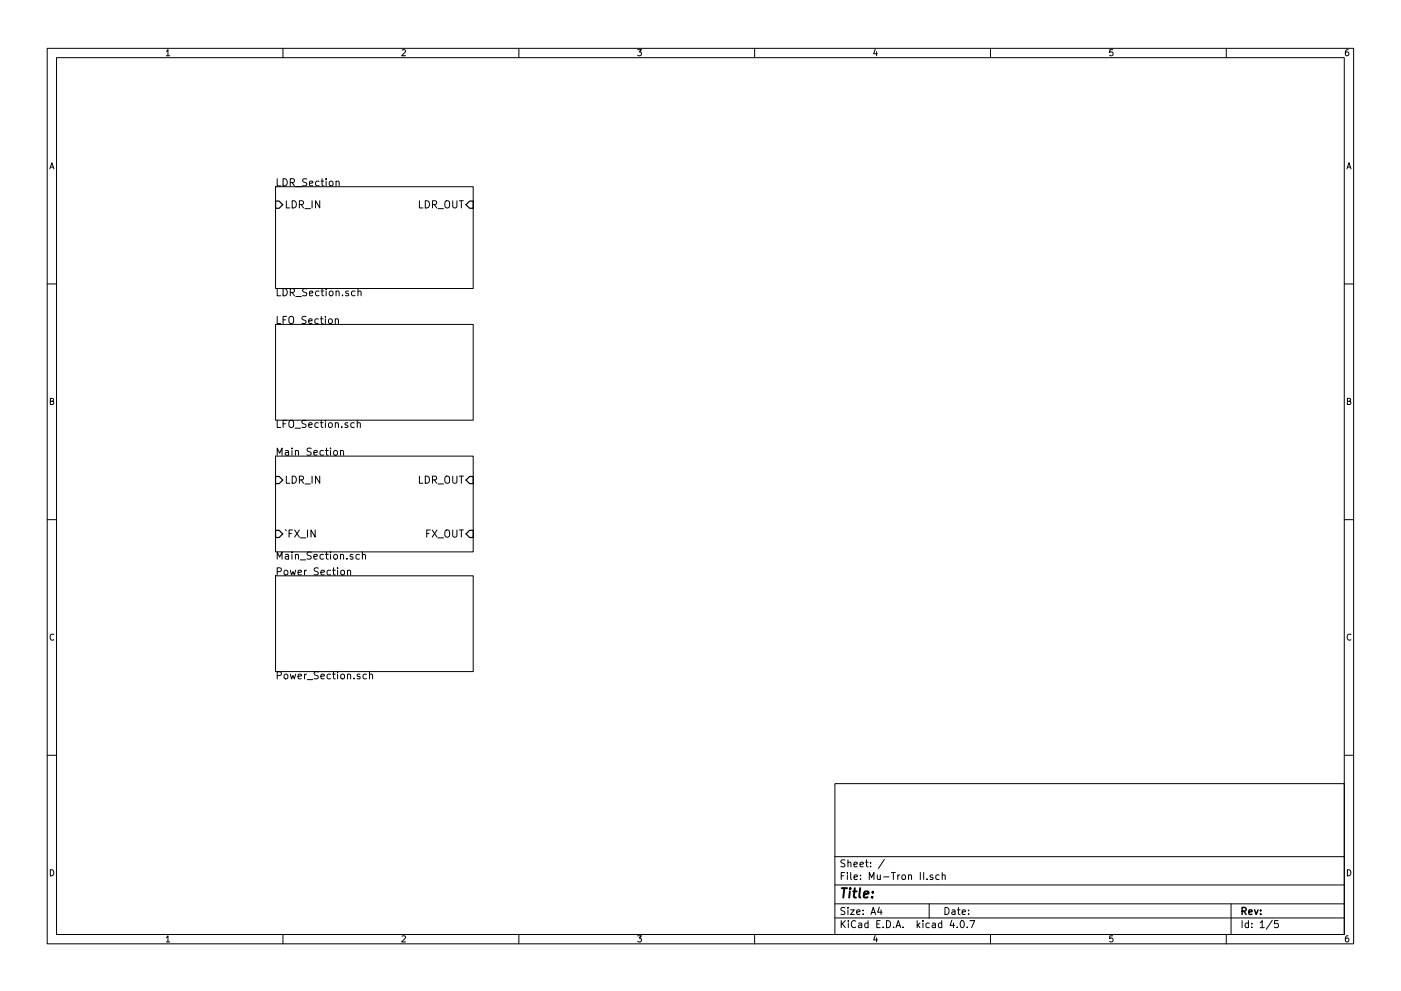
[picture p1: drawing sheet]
<svg xmlns="http://www.w3.org/2000/svg" width="297mm" height="210mm" viewBox="0 0 297 210" stroke-linecap="round" stroke-linejoin="round" font-family="sans-serif">
<g fill="none" stroke="#000" stroke-width=".21">
<path d="M10 10.3h277v189.9h-277zM12 12.2h273v186.1h-273zM35.3 10.9l.3-.4v1.3M35.3 11.8h.7M60 10.3v1.9M85.2 10.6l.5-.1 .3 .4-.8 .9h.8M110 10.3v1.9M135.2 10.5h.8l-.4 .5 .3 .1 .1 .2-.1 .4-.2 .1-.5-.1M160 10.3v1.9M185.5 10.5l-.3 .9h.8M185.9 11v.8M210 10.3v1.9"/>
<path d="M235.9 10.5h-.6v.6h.6l.1 .5-.3 .2-.4-.1M260 10.3v1.9M285.9 10.5l-.4 .1-.2 .2-.1 .8 .3 .2 .4-.1 .1-.4-.1-.2-.4-.1-.3 .3M10.6 35.8l.4-1.3 .4 1.3M10.7 35.5h.6M58.4 39.6h41.9v21.6h-41.9zM58.8 37.9v1.5h.7M60 37.9a.77 .77 0 0 1 .9 .8 .77 .77 0 0 1-.9 .7zM61.5 38.7h.8l.1-.3v-.3l-.3-.2h-.6v1.5M61.9 38.7l.5 .7M62.7 39.6h1.2M65 38l-.5-.1-.3 .3 .1 .4 .7 .3v.4l-.3 .1h-.5"/>
<path d="M65.6 38.9l.7-.1v-.3l-.5-.1-.2 .3 .1 .7h.6M67.6 38.5l-.4-.1-.3 .3 .2 .7h.5M68.1 38.4h.6M68.3 37.9v1.3l.4 .2M69.1 37.9v.2M69.1 38.4v1M70 38.5l.3-.1 .3 .3v.5l-.3 .2-.5-.2zM71.2 38.6l.1-.1a.36 .36 0 0 1 .6 .2v.7M71.2 38.4v1M285.6 35.8l.4-1.3 .4 1.3M285.7 35.5h.6M60.7 42.6v1.5h.7"/>
<path d="M62 42.6a.77 .77 0 0 1 .8 .8 .77 .77 0 0 1-.8 .7zM63.5 43.4l.7-.1 .2-.2-.1-.4-.2-.1h-.6v1.5M63.9 43.4l.5 .7M64.6 44.3h1.2M66.2 42.6v1.5M67.8 42.6v1.5l-.9-1.5v1.5M88.9 42.6v1.5h.8M90.2 42.6a.77 .77 0 0 1 .9 .8 .77 .77 0 0 1-.9 .7zM91.7 43.4l.7-.1 .2-.2-.1-.4-.2-.1h-.6v1.5M92.1 43.4l.5 .7M92.9 44.3h1.1M94.4 42.8a.5 .5 0 0 1 .6-.2 .5 .5 0 0 1 .3 .5v.8l-.3 .2a.53 .53 0 0 1-.7-.5z"/>
<path d="M96 42.6v1.2l.3 .3h.3l.3-.3v-1.2M97.4 42.6h.8M97.8 42.6v1.5M10 60.2h2M58.4 68.8h41.9v20.3h-41.9zM58.8 61.2v1.6h.7M58.8 67.1v1.6h.7M60 61.2a.77 .77 0 0 1 .9 .8 .77 .77 0 0 1-.9 .8zM60 67.9h.5M60.8 67.1h-.8v1.6M61.5 67.2a.5 .5 0 0 1 .5 0 .5 .5 0 0 1 .3 .4l-.1 .8-.3 .3a.53 .53 0 0 1-.7-.6v-.5zM61.5 62h.8l.1-.3v-.3l-.3-.2h-.6v1.6"/>
<path d="M61.9 62l.5 .8M62.7 62.9h1.2M64.9 67.2l-.6-.1-.3 .3 .2 .4 .6 .3v.4l-.2 .2-.6-.1M65 61.3l-.5-.1-.3 .3 .1 .4 .7 .3v.4l-.3 .2-.5-.1M65.5 68.1l.7-.1-.1-.3-.4-.1-.2 .3v.7h.6M65.6 62.2l.7-.1v-.3l-.5-.1-.2 .3 .1 .7h.6M67.5 67.7l-.4-.1-.3 .3 .1 .7h.6M67.6 61.8l-.4-.1-.3 .3 .2 .7h.5M67.9 67.6h.6M68.1 61.7h.6M68.1 67.1v1.3l.4 .3M68.3 61.2v1.4l.4 .2"/>
<path d="M69 67.1v.2M69 67.6v1.1M69.1 61.2v.2M69.1 61.7v1.1M69.7 67.8l.3-.2 .4 .2 .1 .6-.2 .2-.3 .1-.3-.2zM69.9 61.9l.2-.2 .4 .2 .1 .6-.1 .2-.4 .1-.2-.2zM71.1 67.8l.1-.1a.36 .36 0 0 1 .6 .2v.8M71.1 67.6v1.1M71.2 61.9l.1-.1a.36 .36 0 0 1 .6 .2v.8M71.2 61.7v1.1M72.6 62.6v.2M73.9 61.8l-.4-.1-.2 .3 .1 .2 .5 .1v.4h-.6"/>
<path d="M75.3 61.8l-.5-.1-.3 .3 .2 .7h.6M75.9 61.9l.1-.1a.36 .36 0 0 1 .6 .2v.8M75.9 61.2v1.6M285 60.2h2M10.7 85.1h.5l.1-.5-.6-.1v1.3h.5l.2-.4-.3-.3M58.4 96.8h41.9v20.3h-41.9zM58.8 89.2v1.5h.7M58.8 96.6v-1.5l.5 1.1 .5-1.1v1.5M60 89.9h.5M60.5 95.7h.6l.1 .9M60.8 89.2h-.8v1.5M61.2 95.9l-.7 .2a.3 .3 0 0 0 .2 .5l.5-.1"/>
<path d="M61.3 89.4a.5 .5 0 0 1 .6-.2 .5 .5 0 0 1 .4 .5l-.1 .8-.3 .2a.53 .53 0 0 1-.7-.5zM61.9 95.1v.1M61.9 95.6v1M62.6 90.9h1.1M62.6 95.7h.1a.36 .36 0 0 1 .6 .1v.8M62.6 95.6v1M64.9 89.2h-.6l-.3 .3 .2 .3 .6 .3v.4l-.2 .2-.6-.1M65.5 90.2l.7-.2-.1-.2-.4-.1-.2 .2v.7h.6M66 95.1h-.6l-.3 .3 .2 .3 .6 .3v.4l-.2 .2-.6-.1M66.5 96.1l.8-.2-.1-.2-.4-.1-.3 .2 .1 .7h.6M67.5 89.8l-.4-.1-.3 .3 .1 .6h.6M67.9 89.7h.6"/>
<path d="M68.1 89.2v1.3l.4 .2M68.6 95.7l-.5-.1-.3 .3 .2 .6h.6M69 89.2v.1M69 89.7v1M69 95.6h.6M69.2 95.1v1.3l.4 .2M69.7 89.8l.3-.1 .4 .1 .1 .6-.2 .2-.3 .1-.3-.2zM70.1 95.1v.1M70.1 95.6v1M70.8 95.7l.2-.1 .5 .1 .1 .6-.2 .2-.4 .1-.2-.2zM71.1 89.8h.1a.36 .36 0 0 1 .6 .1v.8M71.1 89.7v1"/>
<path d="M72.2 95.7h.1a.36 .36 0 0 1 .5 .1v.8M72.2 95.6v1M72.5 90.5v.2M73.7 89.8l-.3-.1-.3 .2 .1 .2 .5 .2v.3h-.6M75.1 89.8l-.4-.1-.3 .3 .1 .6h.6M75.7 89.8h.1a.36 .36 0 0 1 .6 .1v.8M75.7 89.2v1.5M285.7 85.1h.5l.1-.5-.6-.1v1.3h.5l.2-.4-.3-.3M10 110.3h2M58.8 118.6v-1.5l.5 1.1 .5-1.1v1.5M60.5 112.4l.2 .2M60.5 117.7h.6l.1 .9"/>
<path d="M60.7 101v1.5h.7M61.2 118l-.7 .1a.3 .3 0 0 0 .2 .5h.5M61.3 113.2h.5M61.9 117.1v.2M61.9 117.6v1M62 101a.77 .77 0 0 1 .8 .8 .77 .77 0 0 1-.8 .7zM62 112.4h-.7v1.6M62.5 112.4l1 1.6M62.6 117.8l.1-.1a.36 .36 0 0 1 .6 .2v.7M62.6 117.6v1M63.5 101.8l.7-.1 .2-.2-.1-.3-.2-.2h-.6v1.5M63.5 112.4l-1 1.6"/>
<path d="M63.7 118.8h1.1M63.7 114.1h1.1M63.9 101.8l.5 .7M64.6 102.7h1.2M65.2 112.4v1.6M66 117.2l-.6-.1-.3 .3 .2 .4 .6 .3v.4l-.2 .1h-.6M66.2 101v1.5M66.5 118.1l.8-.1-.1-.3-.4-.1-.3 .3 .1 .7h.6M66.8 112.4v1.6l-.9-1.6v1.6M67.8 101v1.5l-.9-1.5v1.5M68.6 117.7l-.5-.1-.3 .3 .2 .7h.6M69 117.6h.6"/>
<path d="M69.2 117.1v1.3l.4 .2M70.1 117.1v.2M70.1 117.6v1M70.8 117.8l.2-.2 .5 .2 .1 .6-.2 .2h-.4l-.2-.1zM72.2 117.8l.1-.1a.36 .36 0 0 1 .5 .2v.7M72.2 117.6v1M73.6 118.5v.1M74.8 117.7l-.4-.1-.2 .3 .1 .2 .5 .1v.4h-.6M76.2 117.7l-.4-.1-.3 .3 .1 .7h.6M76.8 117.8l.1-.1a.36 .36 0 0 1 .6 .2v.7M76.8 117.1v1.5M88.9 101v1.5h.8"/>
<path d="M90.2 101a.77 .77 0 0 1 .9 .8 .77 .77 0 0 1-.9 .7zM90.5 113.2h.5M91.2 112.4h-.7v1.6M91.6 112.4l1.1 1.6M91.7 101.8l.7-.1 .2-.2-.1-.3-.2-.2h-.6v1.5M92.1 101.8l.5 .7M92.7 112.4l-1.1 1.6M92.9 114.1h1.1M92.9 102.7h1.1M94.4 112.7a.5 .5 0 0 1 .6-.3 .5 .5 0 0 1 .3 .5v.9l-.3 .2a.53 .53 0 0 1-.7-.5zM94.4 101.2a.5 .5 0 0 1 .6-.2 .5 .5 0 0 1 .3 .5v.8l-.3 .2a.53 .53 0 0 1-.7-.5zM96 112.4v1.3l.3 .3h.3l.3-.3v-1.3"/>
<path d="M96 101v1.3l.3 .2h.3l.3-.2v-1.3M97.4 112.4h.8M97.4 101h.8M97.8 101v1.5M97.8 112.4v1.6M285 110.3h2M11.4 134.6a.58 .58 0 0 0-.8 .6 .58 .58 0 0 0 .8 .5M58.4 122.2h41.9v20.3h-41.9zM58.8 121.3l.7-.1 .2-.2-.1-.4-.2-.1h-.6v1.5M60.4 121.1l.3-.1 .3 .3v.4l-.3 .3-.5-.3zM61.5 121l.3 1 .3-.7 .3 .7 .3-1M63.2 121.5l.7-.2v-.2l-.5-.1-.2 .2 .1 .7h.6"/>
<path d="M64.6 121v1M65 121l-.4 .3M67.5 120.5h-.6l-.2 .1v.5l.6 .2 .2 .4-.3 .3-.6-.1M68 121.5l.8-.2-.1-.2-.4-.1-.3 .2 .1 .7h.6M70.1 121.1l-.5-.1-.3 .3 .2 .6h.6M70.5 121h.6M70.7 120.5v1.3l.4 .2M71.6 120.5v.1M71.6 121v1M72.3 121.1l.2-.1 .5 .1 .1 .6-.2 .2-.4 .1-.2-.2zM73.7 121.1h.1a.36 .36 0 0 1 .5 .1v.8M73.7 121v1"/>
<path d="M286.4 134.6a.58 .58 0 0 0-.8 .6 .58 .58 0 0 0 .8 .5M58.8 143.3h.7l.2-.3-.1-.3-.2-.2h-.6v1.5M60.4 143.1l.3-.1 .3 .3v.5l-.3 .2-.5-.2zM61.5 143l.3 1 .3-.7 .3 .7 .3-1M63.2 143.5l.7-.1v-.3l-.5-.1-.2 .3 .1 .7h.6M64.6 143v1M65 143l-.4 .3M65.2 144.2h1.1M67.5 142.6l-.6-.1-.3 .3 .2 .4 .6 .3v.4l-.2 .1h-.6M68 143.5l.8-.1-.1-.3-.4-.1-.3 .3 .1 .7h.6M70.1 143.1l-.5-.1-.3 .3 .2 .7h.6M70.5 143h.6"/>
<path d="M70.7 142.5v1.3l.4 .2M71.6 142.5v.2M71.6 143v1M72.4 143.1l.3-.1 .4 .3v.5l-.4 .2-.5-.2zM73.7 143.2l.1-.1a.36 .36 0 0 1 .5 .2v.7M73.7 143v1M75.1 143.9v.1M76.3 143.1l-.4-.1-.2 .3 .1 .2 .5 .1v.4h-.6M77.7 143.1l-.4-.1-.3 .3 .1 .7h.6M78.3 143.2l.1-.1a.36 .36 0 0 1 .6 .2v.7M78.3 142.5v1.5M10 160.2h2"/>
<path d="M177 166.3h108v32h-108zM285 160.2h2M10.7 184.5a.65 .65 0 0 1 .7 .7 .65 .65 0 0 1-.7 .6zM35.3 198.9l.3-.4v1.3M35.3 199.8h.7M60 198.3v1.9M85.2 198.6l.5-.1 .3 .4-.8 .9h.8M110 198.3v1.9M135.2 198.5h.8l-.4 .5 .3 .1 .1 .2-.1 .4-.2 .1-.5-.1M160 198.3v1.9M177 194.8h108M177 191.8h108"/>
<path d="M177 187.8h108M177 181.8h108M178.4 195.3v1.5M178.4 185.8h.5M178.6 196l.6 .8M179.1 185.1h-.7v1.5M179.1 192.6l-.5-.1-.3 .3 .1 .3 .7 .4v.4l-.2 .1-.6-.1M179.1 182.5l-.5-.1-.3 .3 .1 .3 .7 .4v.4l-.2 .1-.6-.1M179.2 195.3l-.8 .9M179.7 185.1v.2M179.7 185.6v1M179.8 192.5v.2"/>
<path d="M179.8 183.1l.2-.2 .4 .1v.9M179.8 182.4v1.5M179.8 193v1M179.9 195.3v.2M179.9 195.8v1M180.3 193h.8l-.8 1h.8M180.4 185.1v1.3l.2 .2M181.1 183.4l.7-.1-.1-.3-.4-.1-.2 .2v.7h.6M181.1 186.1l.7-.1-.1-.3-.4-.1-.2 .2 .1 .7h.5M181.4 195.5a.71 .71 0 0 0-1 .5 .71 .71 0 0 0 .8 .8l.2-.1M181.6 193.5l.7-.1v-.3l-.4-.1-.3 .2 .1 .7h.6M182.1 195.9h.6v.9"/>
<path d="M182.3 183.4l.8-.1-.1-.3-.4-.1-.3 .2 .1 .7h.6M182.4 186.5v.1M182.4 185.7v.1M182.7 196.2l-.7 .3 .2 .3 .5-.1M183 193.9v.1M183 193.1v.1M183.5 182.9h.6M183.7 182.4v1.3l.4 .2M184 195.9l-.4-.1-.3 .3 .1 .6 .2 .1 .4-.1M184 195.3v1.5M184.3 186.6v-1.5l.5 1.1 .5-1.1v1.5M184.6 183.8v.1"/>
<path d="M184.6 183v.1M184.7 194l.4-1.5 .5 1.5M184.8 193.6h.7M185.5 198.5l-.3 .9h.8M185.9 199v.8M185.9 196h.5M186 185.6l.1 .9 .3 .1 .2-.1M186.4 192.5l-.3 1h.9M186.6 195.3h-.7v1.5h.7M186.6 185.6v1M186.8 193v1M187.2 196.7v.1"/>
<path d="M187.4 186h1.1M187.5 182.3l-1.3 2M188 195.3a.76 .76 0 0 1 .8 .8 .76 .76 0 0 1-.8 .7zM189 185.1h.8M189.4 185.1v1.5M189.5 196.7v.1M190 196.8l.4-1.5 .6 1.5M190.1 196.4h.7M190.3 185.6v1M190.8 185.6l-.5 .3M191.3 185.7l.2-.1 .4 .1 .1 .6-.1 .2-.4 .1-.2-.1zM191.5 196.7v.1"/>
<path d="M192.6 185.7l.2-.1 .4 .1 .1 .9M192.6 185.6v1M194.5 195.3v1.5M194.6 196.3l.4 .5M195 195.8l-.5 .6M195.1 185.1v1.5M195.7 195.3v.2M195.7 195.8v1M195.8 185.1v1.5M196.5 186.5v.1M197 191.8v3M197 195.9l-.4-.1-.3 .3 .1 .6 .2 .1 .4-.1"/>
<path d="M197.7 195.9h.6v.9M197.8 185.7l-.4-.1-.2 .2 .1 .2 .5 .2v.3h-.6M198.3 196.2l-.7 .3 .2 .3 .5-.1M199.1 185.7l-.4-.1-.3 .3 .1 .6 .2 .1 .4-.1M199.7 195.9l-.5-.1-.2 .3v.6l.2 .1 .5-.1M199.7 195.3v1.5M199.8 185.7l.2-.1 .4 .1v.9M199.8 185.1v1.5M200.4 192.5a.76 .76 0 0 1 .8 .8 .76 .76 0 0 1-.8 .7zM201.8 195.2l-.4 1.1h1M201.9 193.1h.5l.1 .9M202.2 195.8v1"/>
<path d="M202.5 193.4l-.7 .3 .2 .3 .5-.1M202.9 196.7v.1M203 193h.6M203.2 192.5v1.3l.4 .2M203.8 195.4l.1-.1a.8 .8 0 0 1 .6 .8 .8 .8 0 0 1-.6 .7 .97 .97 0 0 1-.1-1.4zM204 193.5l.7-.1-.1-.3-.4-.1-.2 .2 .1 .7h.5M205.1 196.7v.1M205.4 193.9v.1M205.4 193.1v.1M205.6 195.3h1.1l-.7 1.5M210 198.3v1.9M235.9 198.5h-.6v.7l.6-.1 .1 .5-.3 .2-.4-.1"/>
<path d="M260 198.3v1.9M261 191.8v6.5M263.3 195.3v1.5M264.7 195.9l-.4-.1-.3 .3 .1 .6 .2 .1 .4-.1M264.7 195.3v1.5M265.4 196.7v.1M265.4 195.9v.1M267.2 195.8l.4-.5v1.5M267.2 196.8h.8M269.7 195.2l-1.2 2M271 195.3h-.7l-.1 .7h.7l.1 .2v.5l-.2 .1-.6-.1M285.7 184.5a.65 .65 0 0 1 .7 .7 .65 .65 0 0 1-.7 .6z"/>
<path d="M285.9 198.5l-.4 .1-.2 .3-.1 .7 .3 .2 .4-.1 .1-.4-.1-.2-.4-.1-.3 .3"/>
</g>
<path d="M263.3 193.3l.8-.1 .1-.2-.1-.3-.2-.2h-.6v1.5M263.7 193.3l.5 .7M264.8 193.5l.7-.1-.1-.3-.4-.1-.2 .2v.7h.6M266 193l.3 1 .4-1M267.3 193.9v.1M267.3 193.1v.1" fill="none" stroke="#000" stroke-width=".3"/>
<path d="M178.5 188.4h1.1M179 188.4l-.2 2M180.2 189.1l-.2 1.3M180.3 188.4l-.1 .2 .2-.1-.1-.1-.1 .2M180.9 189.1h.7M181.2 188.4l-.2 1.8 .1 .1 .4 .1M182.4 188.4l-.2 1.8 .2 .2M183.2 189.8l.9-.2v-.4l-.6-.1-.3 .3v.9h.7M184.9 190.3v.1M185.1 189.2l-.1 .2-.1-.1 .2-.1-.1 .2" fill="none" stroke="#000" stroke-width=".41"/>
<path d="M58.4 42.7h.8l.7 .7-.7 .8h-.8zM99.6 42.7h.7v1.5h-.7l-.8-.8zM58.4 112.5h.8l.7 .8-.7 .7h-.8zM58.4 101.1h.8l.7 .7-.7 .8h-.8zM99.6 112.5h.7v1.5h-.7l-.8-.7zM99.6 101.1h.7v1.5h-.7l-.8-.8z" fill="none" stroke="#000" stroke-width=".25"/>
</svg>
